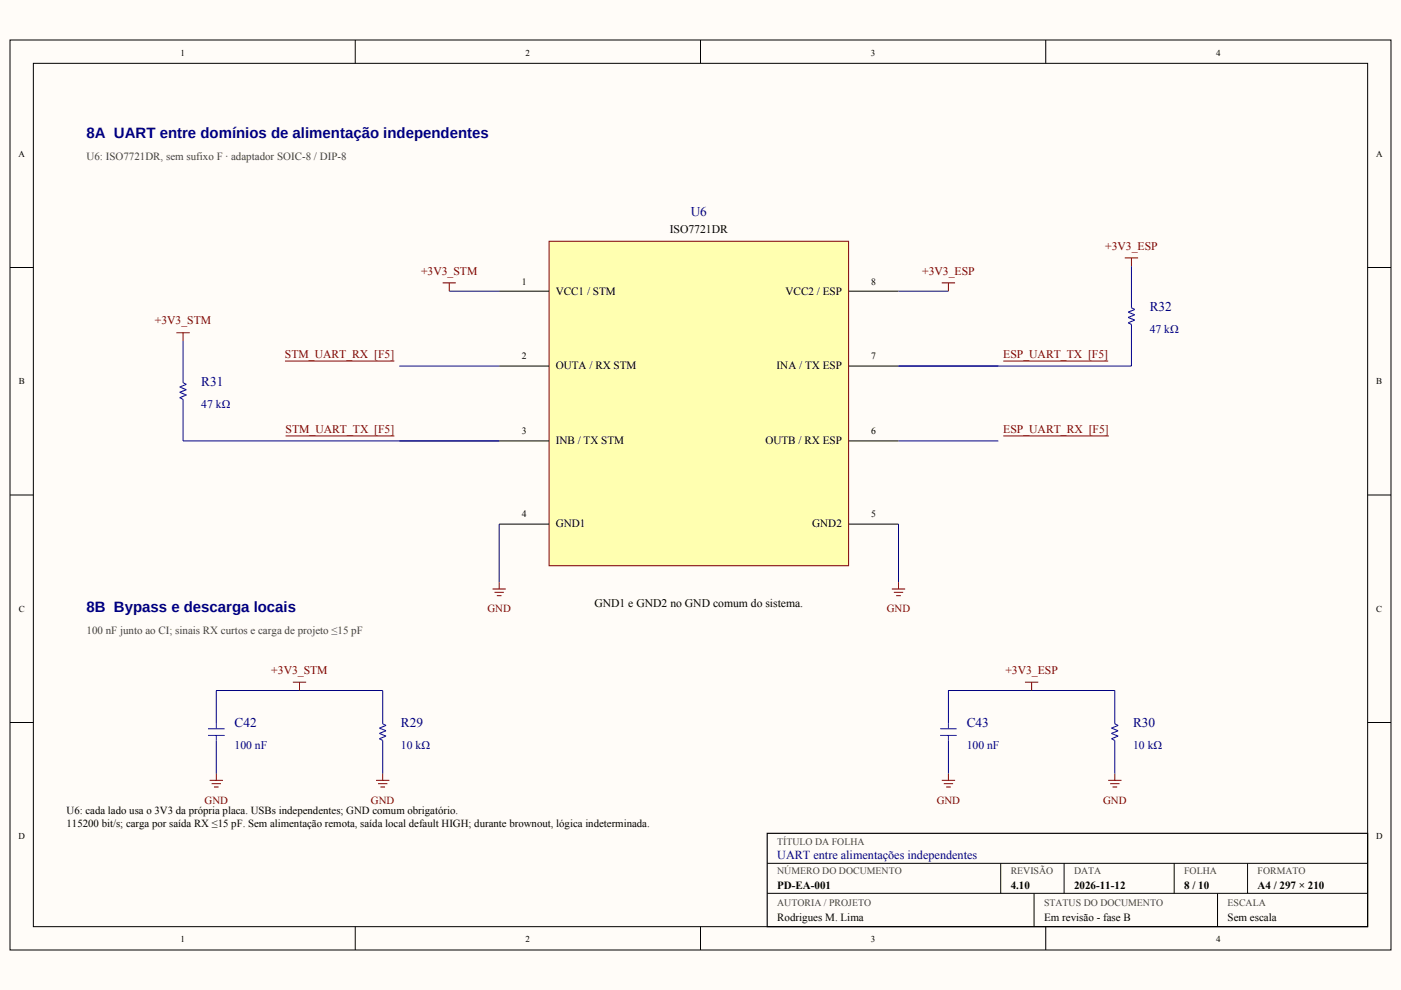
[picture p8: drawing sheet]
<svg xmlns="http://www.w3.org/2000/svg" width="297mm" height="210mm" viewBox="0 0 297 210" stroke-linecap="round" stroke-linejoin="round" font-family="sans-serif">
<defs><g id="words">
<g font-size="3.2" fill="#000080">
<text x="18.3" y="29.3">8A UART entre domínios de alimentação independentes</text>
<text x="18.3" y="129.8">8B Bypass e descarga locais</text>
</g>
<g font-size="2.8" fill="#000080">
<text x="146.4" y="45.9">U6</text>
<text x="243.8" y="66">R32</text>
<text x="42.7" y="81.8">R31</text>
<text x="49.7" y="154.2">C42</text>
<text x="85" y="154.2">R29</text>
<text x="205" y="154.2">C43</text>
<text x="240.2" y="154.2">R30</text>
</g>
<text font-size="2.6" fill="#000080" x="164.8" y="182.2">UART entre alimentações independentes</text>
<g font-size="2.5">
<text x="142" y="49.4">ISO7721DR</text>
<text x="126" y="128.8">GND1 e GND2 no GND comum do sistema.</text>
</g>
<g font-size="2.5" fill="#800000">
<text x="234.3" y="52.9">+3V3_ESP</text>
<text x="89.3" y="58.2">+3V3_STM</text>
<text x="195.5" y="58.2">+3V3_ESP</text>
<text x="32.8" y="68.8">+3V3_STM</text>
<text x="60.4" y="75.8">STM_UART_RX [F5]</text>
<text x="212.7" y="75.8">ESP_UART_TX [F5]</text>
<text x="60.6" y="91.7">STM_UART_TX [F5]</text>
<text x="212.7" y="91.7">ESP_UART_RX [F5]</text>
<text x="57.5" y="142.9">+3V3_STM</text>
<text x="213.2" y="142.9">+3V3_ESP</text>
</g>
<g font-size="2.5" fill="#000080">
<text x="243.8" y="70.6">47 kΩ</text>
<text x="42.7" y="86.4">47 kΩ</text>
<text x="49.7" y="158.8">100 nF</text>
<text x="85" y="158.8">10 kΩ</text>
<text x="205" y="158.8">100 nF</text>
<text x="240.2" y="158.8">10 kΩ</text>
</g>
<g font-size="2.4">
<text x="117.8" y="62.4">VCC1 / STM</text>
<text x="166.6" y="62.4">VCC2 / ESP</text>
<text x="117.8" y="78.3">OUTA / RX STM</text>
<text x="164.7" y="78.3">INA / TX ESP</text>
<text x="117.8" y="94.2">INB / TX STM</text>
<text x="162.3" y="94.2">OUTB / RX ESP</text>
<text x="117.8" y="111.8">GND1</text>
<text x="172.2" y="111.8">GND2</text>
</g>
<g font-size="2.3" fill="#404040">
<text x="18.3" y="33.9">U6: ISO7721DR, sem sufixo F · adaptador SOIC-8 / DIP-8</text>
<text x="18.3" y="134.4">100 nF junto ao CI; sinais RX curtos e carga de projeto ≤15 pF</text>
</g>
<g font-size="2.3" fill="#800000">
<text x="103.3" y="129.8">GND</text>
<text x="188" y="129.8">GND</text>
<text x="43.4" y="170.4">GND</text>
<text x="78.7" y="170.4">GND</text>
<text x="198.6" y="170.4">GND</text>
<text x="233.9" y="170.4">GND</text>
</g>
<g font-size="2.3">
<text x="14.1" y="172.5">U6: cada lado usa o 3V3 da própria placa. USBs independentes; GND comum obrigatório.</text>
<text x="14.1" y="175.3">115200 bit/s; carga por saída RX ≤15 pF. Sem alimentação remota, saída local default HIGH; durante brownout, lógica indeterminada.</text>
<text x="164.8" y="188.6">PD-EA-001</text>
<text x="214.3" y="188.6">4.10</text>
<text x="227.7" y="188.6">2026-11-12</text>
<text x="251.1" y="188.6">8 / 10</text>
<text x="266.6" y="188.6">A4 / 297 × 210</text>
<text x="164.8" y="195.2">Rodrigues M. Lima</text>
<text x="221.4" y="195.2">Em revisão - fase B</text>
<text x="260.3" y="195.2">Sem escala</text>
</g>
<g font-size="2.1" fill="#404040">
<text x="164.8" y="179.1">TÍTULO DA FOLHA</text>
<text x="164.8" y="185.4">NÚMERO DO DOCUMENTO</text>
<text x="214.3" y="185.4">REVISÃO</text>
<text x="227.7" y="185.4">DATA</text>
<text x="251.1" y="185.4">FOLHA</text>
<text x="266.6" y="185.4">FORMATO</text>
<text x="164.8" y="192.1">AUTORIA / PROJETO</text>
<text x="221.4" y="192.1">STATUS DO DOCUMENTO</text>
<text x="260.3" y="192.1">ESCALA</text>
</g>
<g font-size="2">
<text x="110.6" y="60.3">1</text>
<text x="184.7" y="60.3">8</text>
<text x="110.6" y="76.2">2</text>
<text x="184.7" y="76.2">7</text>
<text x="110.6" y="92.1">3</text>
<text x="184.7" y="92.1">6</text>
<text x="110.6" y="109.7">4</text>
<text x="184.7" y="109.7">5</text>
</g>
<g font-size="1.9">
<text x="38.2" y="11.8">1</text>
<text x="111.4" y="11.8">2</text>
<text x="184.6" y="11.8">3</text>
<text x="257.8" y="11.8">4</text>
<text x="3.9" y="33.2">A</text>
<text x="291.8" y="33.2">A</text>
<text x="4" y="81.5">B</text>
<text x="291.8" y="81.5">B</text>
<text x="4" y="129.7">C</text>
<text x="291.8" y="129.7">C</text>
<text x="3.9" y="177.9">D</text>
<text x="291.8" y="177.9">D</text>
<text x="38.2" y="199.8">1</text>
<text x="111.4" y="199.8">2</text>
<text x="184.6" y="199.8">3</text>
<text x="257.8" y="199.8">4</text>
</g>
</g></defs>
<path d="M0 0h297v209.9h-297z" fill-rule="evenodd" fill="#fffcf8"/>
<g fill="none" stroke="#000" stroke-width=".21">
<path d="M2.1 8.5h292.8v192.9h-292.8zM7.1 13.4h282.9v183.1h-282.9zM75.3 8.5v4.9M148.5 8.5v4.9M221.7 8.5v4.9M2.1 56.7h5M290 56.7h4.9M2.1 105h5M290 105h4.9M2.1 153.2h5M290 153.2h4.9M75.3 196.5v4.9"/>
<path d="M148.5 196.5v4.9M162.7 183h127.3M162.7 189.4h127.3M212.2 183v6.4M219.2 189.4v7.1M221.7 196.5v4.9M225.6 183v6.4M248.9 183v6.4M258.1 189.4v7.1M264.5 183v6.4"/>
</g>
<path d="M162.7 176.7h127.3v19.8h-127.3z" fill="none" stroke="#000" stroke-width=".25"/>
<path d="M116.4 51.2h63.5v68.7h-63.5z" fill-rule="evenodd" fill="#ffffb0" stroke="#800000" stroke-width=".21"/>
<path d="M105.8 61.7h10.6M105.8 77.6h10.6M179.9 61.7h10.6M179.9 77.6h10.6M105.8 93.5h10.6M179.9 93.5h10.6M105.8 111.1h10.6M179.9 111.1h10.6" fill="none" stroke="#000" stroke-width=".21"/>
<g fill="none" stroke="#000080" stroke-width=".21">
<path d="M239.9 56.4v8.9M38.8 72.3v8.8M84.7 77.6h21.1M95.2 61.7h10.6M190.5 61.7h10.6M239.9 68.8v8.8h-49.4M38.8 84.7v8.8h67M190.5 93.5h21.2M105.8 111.1v12.4M190.5 111.1v12.4M45.9 153.5v-7.1h35.2v7.1M45.9 157v7"/>
<path d="M81.1 157v7M201.1 153.5v-7.1h35.3v7.1M201.1 157v7M236.4 157v7"/>
</g>
<g fill="none" stroke="#800000" stroke-width=".21">
<path d="M93.8 60h2.9M95.2 60v1.7M199.7 60h2.8M201.1 60v1.7M238.5 54.7h2.8M239.9 54.7v1.7M37.4 70.6h2.8M38.8 70.6v1.7M60.4 76.6h23.2M212.7 76.6h22.3M60.6 92.4h23M212.7 92.4h22.4"/>
<path d="M104.4 124.9h2.8M104.8 125.6h2M105.3 126.3h1M105.8 123.5v1.4M189.1 124.9h2.8M189.5 125.6h2M190 126.3h1M190.5 123.5v1.4M62.1 144.6h2.8M63.5 144.6v1.8M217.3 144.6h2.8M218.7 144.6v1.8"/>
<path d="M44.4 165.5h2.9M44.9 166.2h1.9M45.4 166.9h1M45.9 164v1.5M79.7 165.5h2.8M80.2 166.2h1.9M80.6 166.9h1M81.1 164v1.5M199.7 165.5h2.8M200.1 166.2h2M200.6 166.9h1M201.1 164v1.5"/>
<path d="M234.9 165.5h2.9M235.4 166.2h1.9M235.9 166.9h1M236.4 164v1.5"/>
</g>
<path d="M239.9 65.3l.7 .3-1.4 .6 1.4 .5-1.4 .6 1.4 .6-1.4 .5 .7 .4M38.8 81.1l.7 .4-1.4 .6 1.4 .5-1.4 .6 1.4 .5-1.4 .6 .7 .4M81.1 153.5l.7 .3-1.4 .6 1.4 .5-1.4 .6 1.4 .6-1.4 .5 .7 .4M236.4 153.5l.7 .3-1.4 .6 1.4 .5-1.4 .6 1.4 .6-1.4 .5 .7 .4" fill="none" stroke="#00f" stroke-width=".23"/>
<path d="M44.1 154.5h3.5M44.1 155.9h3.5M45.9 153.5v1M45.9 155.9v1.1M199.3 154.5h3.5M199.3 155.9h3.5M201.1 153.5v1M201.1 155.9v1.1" fill="none" stroke="#00f" stroke-width=".21"/>
<use href="#words"/>
</svg>
